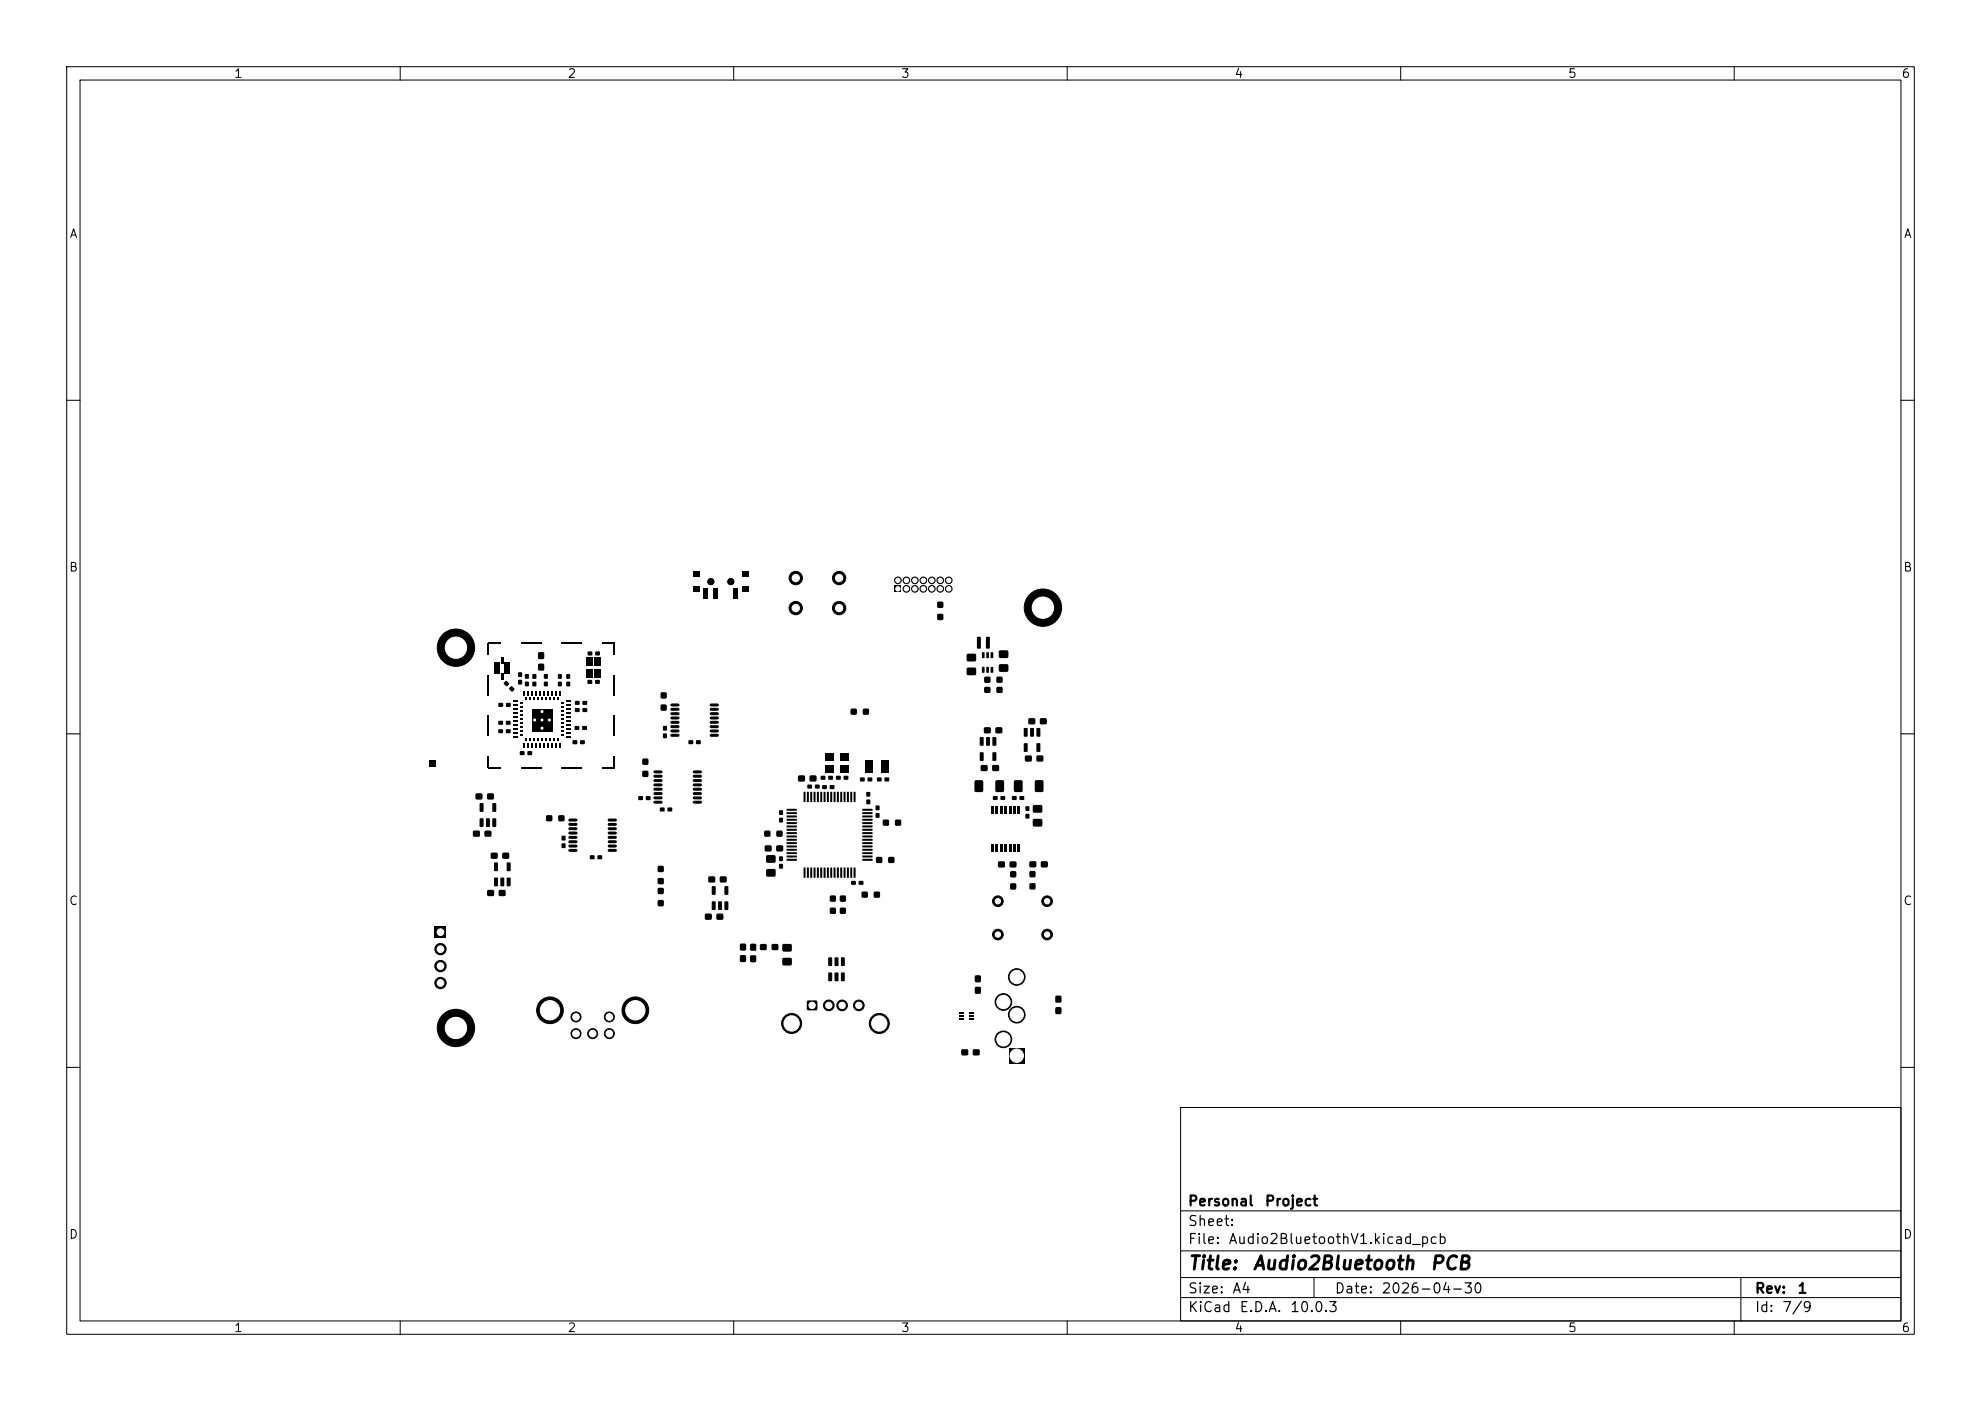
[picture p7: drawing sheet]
<svg xmlns="http://www.w3.org/2000/svg" width="297mm" height="210mm" viewBox="0 0 297 210" stroke-linecap="round" stroke-linejoin="round" font-family="sans-serif">
<defs><g id="words">
<g font-size="2">
<text x="178" y="190.8">Title:</text>
<text x="187.7" y="190.8">Audio2Bluetooth</text>
<text x="214.3" y="190.8">PCB</text>
</g>
<g font-size="1.5">
<text x="178" y="184.2">Sheet:</text>
<text x="178" y="181.2">Personal</text>
<text x="189.5" y="181.2">Project</text>
<text x="178" y="186.9">File:</text>
<text x="184.1" y="186.9">Audio2BluetoothV1.kicad_pcb</text>
<text x="178" y="197.1">KiCad</text>
<text x="178" y="194.3">Size:</text>
<text x="184.7" y="194.3">A4</text>
<text x="185.7" y="197.1">E.D.A.</text>
<text x="193.3" y="197.1">10.0.3</text>
<text x="200" y="194.3">Date:</text>
<text x="207" y="194.3">2026-04-30</text>
<text x="263" y="194.3">Rev:</text>
<text x="263" y="197.1">Id:</text>
<text x="267.1" y="197.1">7/9</text>
<text x="269.4" y="194.3">1</text>
</g>
<g font-size="1.3">
<text x="35" y="12">1</text>
<text x="85" y="12">2</text>
<text x="135" y="12">3</text>
<text x="185" y="12">4</text>
<text x="235" y="12">5</text>
<text x="285" y="12">6</text>
<text x="10.3" y="36">A</text>
<text x="285.4" y="36">A</text>
<text x="10.3" y="86">B</text>
<text x="285.3" y="86">B</text>
<text x="10.3" y="136">C</text>
<text x="285.3" y="136">C</text>
<text x="10.3" y="186">D</text>
<text x="285.3" y="186">D</text>
<text x="35" y="200">1</text>
<text x="85" y="200">2</text>
<text x="135" y="200">3</text>
<text x="185" y="200">4</text>
<text x="235" y="200">5</text>
<text x="285" y="200">6</text>
</g>
</g></defs>
<g fill="none" stroke="#000" stroke-width=".15">
<path d="M10 10h277v190h-277zM12 12h273v186h-273zM60 10v2M110 10v2M160 10v2M210 10v2M260 10v2M10 60h2M285 60h2M10 110h2M285 110h2M10 160h2"/>
<path d="M177 166h108v32h-108zM285 160h2M60 198v2M110 198v2M160 198v2M177 194.5h108M177 191.5h108M177 187.5h108M177 181.5h108M197 191.5v3M210 198v2M260 198v2"/>
<path d="M261 191.5v6.5"/>
</g>
<g fill="#000">
<path d="M73.1 96.4h.2v1.7h-.2zM74.2 99.4h.7v1.6h-.7zM73.1 96.2h1.9v.2h-1.9zM75.1 98.5h.4v1h-.4zM75.7 99.4h.7v1.6h-.7zM80.7 97.8h.8v.9h-.8zM88.1 97.7h.7v.5h-.7zM87.9 98.6h1v1.2h-1zM89.3 97.7h.6v.5h-.6zM89.2 98.6h1v1.2h-1zM92 96.4h.2v1.7h-.2zM90.3 96.2h1.9v.2h-1.9z"/>
<path d="M103.9 87.9h1v.8h-1zM103.9 85.7h1v.8h-1zM105.5 88.2h.7v1.5h-.7zM107 88.2h.7v1.5h-.7zM110 88.2h.7v1.5h-.7zM111.2 87.9h1v.8h-1zM111.2 85.7h1v.8h-1zM134.1 87.8h1v1h-1zM140.6 90.2h.8v.9h-.8zM140.6 92.1h.8v.8h-.8zM145 98.1h1.3v1h-1.3zM146.5 95.5l.4-.1 .1 .1 .1 1.6-.1 .1-.5-.1z"/>
<path d="M147.2 97.8h.4v.9l-.4-.1zM147.9 95.5l.4-.1 .1 .1v1.6l-.1 .1-.5-.1zM147.9 97.8h.4l-.1 .9-.3-.1zM148.5 97.8h.4v.9l-.4-.1zM149.8 97.5h1.3v1.1h-1.3zM149.8 99.6h1.3v1h-1.3zM64.4 113.9h1v1h-1zM71.3 119h1v.8h-1zM73.1 113.4h.2v1.7h-.2zM73.1 119h.9v.8h-.9zM73.1 115.1h1.9v.2h-1.9zM74.7 109.3h.7v.6h-.7z"/>
<path d="M74.7 108.1h.7v.5h-.7zM74.8 105.4h.6v.5h-.6zM75.1 101h.4v.9h-.4zM75.6 102.3l.3-.2 .4 .3v.2l-.4 .3-.4-.4zM75.9 109.3h.6v.6h-.6zM75.9 108.1h.6v.5h-.6zM75.9 105.4h.6v.5h-.6zM76.4 103.1l.3-.2 .4 .3v.2l-.4 .3-.4-.4zM77.1 105h.6v.2h-.6zM77.1 105.6h.6v.2h-.6zM77.1 106.2h.6v.2h-.6zM77.1 106.8h.6v.2h-.6z"/>
<path d="M77.1 107.4h.6v.2h-.6zM77.1 108h.6v.2h-.6zM77.1 108.6h.6v.2h-.6zM77.1 109.2h.6v.2h-.6zM77.1 109.8h.6v.2h-.6zM77.1 110.4h.6v.2h-.6zM77.7 101.9h.5v.7h-.5zM77.7 100.8h.5v.6h-.5zM78 105.3h.4v.2h-.4zM78 105.9h.4v.2h-.4zM78 106.5h.4v.2h-.4zM78 107.1h.4v.2h-.4z"/>
<path d="M78 107.7h.4v.2h-.4zM78 108.3h.4v.2h-.4zM78 108.9h.4v.2h-.4zM78 109.5h.4v.2h-.4zM78 110.1h.4v.2h-.4zM78.5 103.6h.2v.6h-.2zM78.5 111.4h.2v.6h-.2zM78 112.6h.6v.6h-.6zM78.8 104.5h.2v.4h-.2zM78.8 110.7h.2v.4h-.2zM78.7 102.2h.6v.6h-.6zM78.7 101.1h.6v.6h-.6z"/>
<path d="M79.1 103.6h.2v.6h-.2zM79.1 111.4h.2v.6h-.2zM79.4 110.7h.2v.4h-.2zM79.4 104.5h.2v.4h-.2zM79.7 103.6h.2v.6h-.2zM79.7 111.4h.2v.6h-.2zM79.8 106.3h3v3.3h-3zM79.1 112.6h.6v.6h-.6zM79.8 102.2h.6v.7h-.6zM79.8 101.1h.6v.6h-.6zM80 104.5h.2v.4h-.2zM80 110.7h.2v.4h-.2z"/>
<path d="M80.3 103.6h.2v.6h-.2zM80.3 111.4h.2v.6h-.2zM80.6 104.5h.2v.4h-.2zM80.6 110.7h.2v.4h-.2zM80.9 103.6h.2v.6h-.2zM80.9 111.4h.2v.6h-.2zM80.7 99.5h.8v1h-.8zM81.2 104.5h.2v.4h-.2zM81.2 110.7h.2v.4h-.2zM81.5 103.6h.2v.6h-.2zM81.5 111.4h.2v.6h-.2zM81.6 102.2h.5v.6h-.5z"/>
<path d="M81.6 101.1h.5v.6h-.5zM81.8 104.5h.2v.4h-.2zM81.8 110.7h.2v.4h-.2zM82.1 103.6h.2v.6h-.2zM82.1 111.4h.2v.6h-.2zM82.4 104.5h.2v.4h-.2zM82.4 110.7h.2v.4h-.2zM82.7 103.6h.2v.6h-.2zM82.7 111.4h.2v.6h-.2zM83 110.7h.2v.4h-.2zM83 104.5h.2v.4h-.2zM83.3 103.6h.2v.6h-.2z"/>
<path d="M83.3 111.4h.2v.6h-.2zM83.6 104.5h.2v.4h-.2zM83.6 110.7h.2v.4h-.2zM83.7 102.2h.5v.7h-.5zM83.7 101.1h.5v.6h-.5zM83.9 103.6h.2v.6h-.2zM83.9 111.4h.2v.6h-.2zM84.2 110.1h.4v.2h-.4zM84.2 109.5h.4v.2h-.4zM84.2 108.9h.4v.2h-.4zM84.2 108.3h.4v.2h-.4zM84.2 107.7h.4v.2h-.4z"/>
<path d="M84.2 107.1h.4v.2h-.4zM84.2 106.5h.4v.2h-.4zM84.2 105.9h.4v.2h-.4zM84.2 105.3h.4v.2h-.4zM84.9 110.4h.6v.2h-.6zM84.9 109.8h.6v.2h-.6zM84.9 109.2h.6v.2h-.6zM84.9 108.6h.6v.2h-.6zM84.9 108h.6v.2h-.6zM84.9 107.4h.6v.2h-.6zM84.9 106.8h.6v.2h-.6zM84.9 106.2h.6v.2h-.6z"/>
<path d="M84.9 105.6h.6v.2h-.6zM84.9 105h.6v.2h-.6zM84.9 102.2h.6v.7h-.6zM84.9 101.1h.6v.6h-.6zM85.9 111h.6v.5h-.6zM86.2 108.9h.6v.5h-.6zM86.2 106.2h.7v.5h-.7zM86.2 105.1h.7v.5h-.7zM87 111h.6v.5h-.6zM87.3 108.9h.7v.5h-.7zM87.4 106.2h.6v.5h-.6zM87.4 105.1h.6v.5h-.6z"/>
<path d="M88.1 101.9h.7v.6h-.7zM87.9 100.3h1v1.2h-1zM89.2 101.9h.7v.6h-.7zM89.2 100.3h1v1.2h-1zM92 113.4h.2v1.7h-.2zM90.3 115.1h1.9v.2h-1.9zM95.7 119.4h.7v.5h-.7zM96.3 115.6h.9v.8h-.9zM96.3 113.8h.9v.8h-.9zM96.9 119.4h.6v.5h-.6zM99.1 105.7h.8v.8h-.8zM99.1 103.8h.8v.9h-.8z"/>
<path d="M99.4 108.8h.6v.7h-.6zM99.4 110h.6v.6h-.6zM103.3 111h.6v.5h-.6zM104.4 111h.6v.5h-.6zM120.5 118.7l.3 .1-.1 1.4h-.2zM119.7 116.3h.9v.8h-.9zM121 118.7l.3 .1-.1 1.4h-.2zM121.5 118.7l.3 .1-.1 1.4h-.2zM121.1 117.6h.6v.6h-.6zM122 118.7l.3 .1-.1 1.4h-.2zM121.4 116.3h1v.8h-1zM122.5 118.7l.3 .1-.1 1.4h-.2z"/>
<path d="M122.2 117.6h.7v.6h-.7zM123 118.7l.3 .1-.1 1.4h-.2zM123.3 117.7h.6v.5h-.6zM123.7 113h1.3v1.1h-1.3zM123.7 114.8h1.3v1.1h-1.3zM123.5 118.7l.3 .1-.1 1.4h-.2zM123.1 116.3h.6v.6h-.6zM124 118.7l.3 .1-.1 1.4h-.2zM124.4 117.7h.7v.5h-.7zM124.5 118.7l.3 .1-.1 1.4h-.2zM124.2 116.3h.6v.6h-.6zM125 118.7l.3 .1-.1 1.4h-.2z"/>
<path d="M125.5 118.7l.3 .1-.1 1.4h-.2zM126 113h1.3v1.1h-1.3zM126 114.8h1.3v1.1h-1.3zM125.4 116.3h.6v.6h-.6zM126 118.7l.3 .1-.1 1.4h-.2zM126.5 118.7l.3 .1-.1 1.4h-.2zM127 118.7l.3 .1-.1 1.4h-.2zM126.5 116.3h.7v.6h-.7zM127.5 118.7l.3 .1-.1 1.4h-.2zM128 118.7l.3 .1-.1 1.4h-.2zM127.6 106.3h.8v.8h-.8zM129 116.6h.6v.5h-.6z"/>
<path d="M129.7 114h1.1v1.9h-1.1zM129.9 118.7h.5v.7h-.5zM129.4 106.3h.8v.8h-.8zM130.1 116.6h.6v.5h-.6zM132.2 114h1.1v1.9h-1.1zM131.5 116.6h.6v.5h-.6zM132.6 116.6h.7v.5h-.7zM145 100.1h1.3v1.1h-1.3zM147.2 100h.4v.9l-.4-.1zM146.9 110.5h.4l.2 .1v1l-.1 .2-.5-.1zM146.9 112.8l.4-.1 .2 .1v1.1l-.1 .2-.5-.1zM146.2 117h1.1v1.7h-1.1z"/>
<path d="M147.6 101.5h.8v.8h-.8zM147.9 100h.4l-.1 .9-.3-.1zM147.1 114.7h.9v.8h-.9zM147.9 110.5h.4l.1 .1v1l-.1 .2-.5-.1zM147.6 103h.8v.8h-.8zM147.6 109.1h.9v.8h-.9zM148.5 100h.4v.9l-.4-.1zM148.9 119.4h.6v.5h-.6zM148.8 110.5h.4l.2 .1v1l-.1 .2-.5-.1zM148.8 112.8l.4-.1 .2 .1v1.1l-.1 .2-.5-.1zM149.4 101.5h.9v.8h-.9zM148.8 114.7h.9v.8h-.9z"/>
<path d="M150 119.4h.7v.5h-.7zM149.3 109.1h.9v.8h-.9zM149.4 103h.9v.8h-.9zM149.3 117h1.2v1.7h-1.2zM152.1 117h1.2v1.7h-1.2zM151.7 119.4h.7v.5h-.7zM152.9 119.4h.6v.5h-.6zM153.5 109.2l.4-.1 .2 .1v1.1l-.1 .1-.5-.1zM153.5 111.4h.4l.2 .1v1.1l-.1 .1-.5-.1zM153.7 113.3h.9v.8h-.9zM154.5 109.2l.4-.1 .1 .1v1.1l-.1 .1-.5-.1zM155.2 117h1.2v1.7h-1.2z"/>
<path d="M154.2 107.7h1v.8h-1zM155.4 109.2l.4-.1 .2 .1v1.1l-.1 .1-.5-.1zM155.4 111.4h.4l.2 .1v1.1l-.1 .1-.5-.1zM155.4 113.3h1v.8h-1zM156 107.7h.9v.8h-.9zM71 124.6h.9v.8h-.9zM71.9 122.7l.5-.1 .1 .1v1.1l-.1 .2-.5-.1zM71.9 120.4h.5l.1 .1v1l-.1 .2-.5-.1zM72.9 122.7l.4-.1 .1 .1 .1 1.1-.1 .2-.5-.1zM72.7 124.6h.9v.8h-.9zM73.8 122.7l.5-.1 .1 .1v1.1l-.1 .2-.5-.1zM73.8 120.4h.5l.1 .1v1l-.1 .2-.5-.1z"/>
<path d="M73.1 133.5h.9v.8h-.9zM74.1 131.6l.4-.1 .1 .1 .1 1.1-.1 .2-.5-.1zM74.1 129.3h.4l.1 .1 .1 1-.1 .2-.5-.1zM73.6 127.9h1v.8h-1zM75.1 131.6l.4-.1 .1 .1v1.1l-.1 .2-.5-.1zM74.8 133.5h.9v.8h-.9zM76 131.6l.4-.1 .1 .1 .1 1.1-.1 .2-.5-.1zM76 129.3h.4l.1 .1 .1 1-.1 .2-.5-.1zM75.4 127.9h.9v.8h-.9zM81.9 122.3h.9v.8h-.9zM83.7 122.3h.9v.8h-.9zM84.2 125.3h.6v.7h-.6z"/>
<path d="M84.2 126.4h.6v.7h-.6zM88.5 128.2h.6v.6h-.6zM89.6 128.2h.6v.6h-.6zM98.7 131.7h.8v.8h-.8zM98.7 129.8h.8v.9h-.8zM98.7 135h.8v.8h-.8zM98.7 133.1h.8v.9h-.8zM99 121.1h.6v.5h-.6zM100.1 121.1h.6v.5h-.6zM105.7 137h1v.8h-1zM106.2 131.4h1v.8h-1zM106.7 135.1h.4l.2 .1v1.1l-.1 .1-.5-.1z"/>
<path d="M106.7 132.9l.4-.1 .2 .1v1.1l-.1 .1h-.5zM107.5 137h.9v.8h-.9zM107.7 135.1h.4l.1 .1v1.1v.1l-.5-.1zM108 131.4h.9v.8h-.9zM108.6 135.1h.4l.2 .1v1.1l-.1 .1-.5-.1zM108.6 132.9l.4-.1 .2 .1v1.1l-.1 .1h-.5zM114.6 124.6h.9v.8h-.9zM114.7 126.8h.9v.8h-.9zM114.9 128.2h1.3v1.1h-1.3zM114.9 130.3h1.3v1h-1.3zM116.4 124.6h.9v.8h-.9zM116.8 128.4h.6v.6h-.6z"/>
<path d="M116.8 129.5h.6v.7h-.6zM116.8 121.5h.6v.6h-.6zM116.8 122.6h.6v.7h-.6zM116.4 126.8h1v.8h-1zM117.9 121.3l1.5-.1 .1 .3h-1.5zM117.9 121.8l1.5-.1 .1 .3h-1.5zM117.9 122.3l1.5-.1 .1 .3h-1.5zM117.9 122.8l1.5-.1 .1 .3h-1.5zM117.9 123.3l1.5-.1 .1 .3h-1.5zM117.9 123.8l1.5-.1 .1 .3h-1.5zM117.9 124.3l1.5-.1 .1 .3h-1.5zM117.9 124.8l1.5-.1 .1 .3h-1.5z"/>
<path d="M117.9 125.3l1.5-.1 .1 .3h-1.5zM117.9 125.8l1.5-.1 .1 .3h-1.5zM117.9 126.3l1.5-.1 .1 .3h-1.5zM117.9 126.8l1.5-.1 .1 .3h-1.5zM117.9 127.3l1.5-.1 .1 .3h-1.5zM117.9 127.8l1.5-.1 .1 .3h-1.5zM117.9 128.3l1.5-.1 .1 .3h-1.5zM117.9 128.8l1.5-.1 .1 .3h-1.5zM120.5 130.1h.3l-.1 1.5-.2-.1zM121 130.1h.3l-.1 1.5-.2-.1zM121.5 130.1h.3l-.1 1.5-.2-.1zM122 130.1h.3l-.1 1.5-.2-.1z"/>
<path d="M122.5 130.1h.3l-.1 1.5-.2-.1zM123 130.1h.3l-.1 1.5-.2-.1zM123.5 130.1h.3l-.1 1.5-.2-.1zM124 130.1h.3l-.1 1.5-.2-.1zM124.5 130.1h.3l-.1 1.5-.2-.1zM124.5 134.3h.8v.8h-.8zM124.5 136.1h.8v.8h-.8zM125 130.1h.3l-.1 1.5-.2-.1zM125.5 130.1h.3l-.1 1.5-.2-.1zM126 130.1h.3l-.1 1.5-.2-.1zM126 134.3h.8v.8h-.8zM126 136.1h.8v.8h-.8z"/>
<path d="M126.5 130.1h.3l-.1 1.5-.2-.1zM127 130.1h.3l-.1 1.5-.2-.1zM127.6 132.1h.7v.5h-.7zM127.5 130.1h.3l-.1 1.5-.2-.1zM128 130.1h.3l-.1 1.5-.2-.1zM128.8 132.1h.6v.5h-.6zM129.2 133.7h.9v.8h-.9zM129.9 119.9h.5v.6h-.5zM129.3 128.8l1.4-.1 .1 .3h-1.5zM129.3 128.3l1.4-.1 .1 .3h-1.5zM129.3 127.8l1.4-.1 .1 .3h-1.5zM129.3 127.3l1.4-.1 .1 .3h-1.5z"/>
<path d="M129.3 126.8l1.4-.1 .1 .3h-1.5zM129.3 126.3l1.4-.1 .1 .3h-1.5zM129.3 125.8l1.4-.1 .1 .3h-1.5zM129.3 125.3l1.4-.1 .1 .3h-1.5zM129.3 124.8l1.4-.1 .1 .3h-1.5zM129.3 124.3l1.4-.1 .1 .3h-1.5zM129.3 123.8l1.4-.1 .1 .3h-1.5zM129.3 123.3l1.4-.1 .1 .3h-1.5zM129.3 122.8l1.4-.1 .1 .3h-1.5zM129.3 122.3l1.4-.1 .1 .3h-1.5zM129.3 121.8l1.4-.1 .1 .3h-1.5zM129.3 121.3l1.4-.1 .1 .3h-1.5z"/>
<path d="M131.1 133.7h.8v.8h-.8zM131.4 128.5h.8v.8h-.8zM131.3 121.9h.5v.7h-.5zM131.3 120.8h.5v.6h-.5zM133.2 128.5h.8v.8h-.8zM132.4 122.9h.8v.8h-.8zM134.2 122.9h.9v.8h-.9zM148.7 120.8h.3v1.2h-.3zM148.7 126.6h.3v1.1h-.3zM149.3 120.8h.3v1.2h-.3zM149.3 126.6h.3v1.1h-.3zM149.7 129.2h.9v.8h-.9z"/>
<path d="M150 120.8h.3v1.2h-.3zM150 126.6h.3v1.1h-.3zM150.6 120.8h.3v1.2h-.3zM150.6 126.6h.3v1.1h-.3zM151.3 120.8h.3v1.2h-.3zM151.3 126.6h.3v1.1h-.3zM151.4 129.2h.9v.8h-.9zM151.9 120.8h.3v1.2h-.3zM151.9 126.6h.3v1.1h-.3zM151.5 130.6h.8v.9h-.8zM151.5 132.5h.8v.8h-.8zM152.6 120.8h.3v1.2h-.3z"/>
<path d="M152.6 126.6h.3v1.1h-.3zM153.8 122h.5v.7h-.5zM153.8 120.9h.5v.6h-.5zM154.4 130.6h.8v.9h-.8zM154.4 132.4h.8v.9h-.8zM154.4 129.2h.9v.8h-.9zM154.9 120.7h1.3v1.1h-1.3zM154.9 122.8h1.3v1h-1.3zM156.1 129.2h.9v.8h-.9zM65.2 138.9h1.7v1.7h-1.7zM111 143.2h.8v1h-.8zM111 141.5h.8v.9h-.8z"/>
<path d="M112.5 143.2h.8v1h-.8zM112.5 141.5h.8v1h-.8zM114 141.6h.9v.8h-.9zM115.7 141.6h.9v.8h-.9zM117.3 143.6h1.3v1.1h-1.3zM117.3 141.6h1.3v1h-1.3zM121 150h1.5v1.4h-1.5zM124.2 145.8h.4l.2 .1v1l-.1 .2-.5-.1zM124.2 143.5h.4l.2 .1v1.1l-.1 .1-.5-.1zM125.2 145.8h.4l.1 .1v1l-.1 .2-.5-.1zM125.2 143.5h.4l.1 .1v1.1l-.1 .1-.5-.1zM126.1 145.8h.4l.2 .1v1l-.1 .2-.5-.1z"/>
<path d="M126.1 143.5h.4l.2 .1v1.1l-.1 .1-.5-.1zM144.2 157.3h.9v.8h-.9zM143.8 151.7h.6v.2h-.6zM143.8 152.2h.6v.2h-.6zM143.8 152.7h.6v.2h-.6zM145.9 157.3h.9v.8h-.9zM145.3 152.7h.6v.2h-.6zM145.3 152.2h.6v.2h-.6zM145.3 151.7h.6v.2h-.6zM146.2 148h.8v.9h-.8zM146.2 146.3h.8v.9h-.8zM151.3 157.1h2.3v2.3h-2.3z"/>
<path d="M158.3 149.3h.8v.9h-.8zM158.3 151h.8v1h-.8z"/>
</g>
<g fill="#000" stroke="#000" stroke-width=".15">
<circle cx="68.4" cy="97.1" r="2.8"/>
<circle cx="106.6" cy="87.2" r=".45"/>
<circle cx="109.6" cy="87.2" r=".45"/>
<circle cx="119.3" cy="86.6" r="1"/>
<circle cx="119.3" cy="91.1" r="1"/>
<circle cx="125.8" cy="86.6" r="1"/>
<circle cx="125.8" cy="91.1" r="1"/>
<circle cx="134.6" cy="87" r=".5"/>
<circle cx="135.9" cy="88.3" r=".5"/>
<circle cx="135.9" cy="87" r=".5"/>
<circle cx="137.2" cy="87" r=".5"/>
<circle cx="137.2" cy="88.3" r=".5"/>
<circle cx="138.4" cy="87" r=".5"/>
<circle cx="138.4" cy="88.3" r=".5"/>
<circle cx="139.7" cy="88.3" r=".5"/>
<circle cx="139.7" cy="87" r=".5"/>
<circle cx="141" cy="88.3" r=".5"/>
<circle cx="141" cy="87" r=".5"/>
<circle cx="142.2" cy="87" r=".5"/>
<circle cx="142.2" cy="88.3" r=".5"/>
<circle cx="156.4" cy="91.1" r="2.8"/>
<circle cx="80.2" cy="107.9" r=".25"/>
<circle cx="81.3" cy="109.2" r=".25"/>
<circle cx="81.3" cy="106.7" r=".25"/>
<circle cx="81.3" cy="107.9" r=".25"/>
<circle cx="82.4" cy="107.9" r=".25"/>
<circle cx="149.6" cy="135.1" r=".8"/>
<circle cx="157" cy="135.1" r=".8"/>
<circle cx="66" cy="142.3" r=".85"/>
<circle cx="66" cy="147.4" r=".85"/>
<circle cx="66" cy="144.8" r=".85"/>
<circle cx="68.4" cy="154.1" r="2.8"/>
<circle cx="82.5" cy="151.4" r="2"/>
<circle cx="86.4" cy="152.4" r=".75"/>
<circle cx="86.4" cy="154.9" r=".75"/>
<circle cx="88.9" cy="154.9" r=".75"/>
<circle cx="91.4" cy="152.4" r=".75"/>
<circle cx="91.4" cy="154.9" r=".75"/>
<circle cx="95.3" cy="151.4" r="2"/>
<circle cx="118.7" cy="153.4" r="1.5"/>
<circle cx="124.3" cy="150.7" r=".8"/>
<circle cx="126.3" cy="150.7" r=".8"/>
<circle cx="128.8" cy="150.7" r=".8"/>
<circle cx="131.8" cy="153.4" r="1.5"/>
<circle cx="149.6" cy="140.1" r=".8"/>
<circle cx="150.4" cy="155.8" r="1.25"/>
<circle cx="150.4" cy="150.2" r="1.25"/>
<circle cx="152.4" cy="146.4" r="1.25"/>
<circle cx="152.4" cy="152.1" r="1.25"/>
<circle cx="157" cy="140.1" r=".8"/>
</g>
<g fill="none" stroke="#000" stroke-width=".45">
<path d="M98.2 119.6h.9M98.2 119h.9M98.2 118.3h.9M98.2 117.7h.9M98.2 117h.9M98.2 116.4h.9M98.2 115.7h.9M100.7 110.2h1M100.7 109.6h1M100.7 108.9h1M100.7 108.3h1M100.7 107.6h1"/>
<path d="M100.7 107h1M100.7 106.3h1M100.7 105.7h1M104.1 119.6h.9M104.1 119h.9M104.1 118.3h.9M104.1 117.7h.9M104.1 117h.9M104.1 116.4h.9M104.1 115.7h.9M106.6 110.2h1M106.6 109.6h1"/>
<path d="M106.6 108.9h1M106.6 108.3h1M106.6 107.6h1M106.6 107h1M106.6 106.3h1M106.6 105.7h1M85.4 127.5h1M85.4 126.8h1M85.4 126.2h1M85.4 125.5h1M85.4 124.9h1M85.4 124.2h1"/>
<path d="M85.4 123.6h1M85.4 122.9h1M91.3 127.5h1M91.3 126.8h1M91.3 126.2h1M91.3 125.5h1M91.3 124.9h1M91.3 124.2h1M91.3 123.6h1M91.3 122.9h1M98.2 120.3h.9M104.1 120.3h.9"/>
</g>
<path d="M78.1 96.3h3M84.2 96.3h2.9M73.2 101.2v3M73.2 107.2v3M78.1 115.2h3M84.2 115.2h2.9M92.1 101.2v3M92.1 107.2v3" fill="none" stroke="#000" stroke-width=".2"/>
<g fill="#fff" stroke="#fff" stroke-width=".15">
<circle cx="149.6" cy="135.1" r=".4"/>
<circle cx="149.6" cy="140.1" r=".4"/>
<circle cx="86.4" cy="154.9" r=".5"/>
<circle cx="91.4" cy="154.9" r=".5"/>
<circle cx="88.9" cy="154.9" r=".5"/>
<circle cx="86.4" cy="152.4" r=".5"/>
<circle cx="91.4" cy="152.4" r=".5"/>
<circle cx="95.3" cy="151.4" r="1.45"/>
<circle cx="82.5" cy="151.4" r="1.45"/>
<circle cx="156.4" cy="91.1" r="1.6"/>
<circle cx="152.4" cy="158.2" r="1"/>
<circle cx="150.4" cy="155.8" r="1"/>
<circle cx="152.4" cy="152.1" r="1"/>
<circle cx="150.4" cy="150.2" r="1"/>
<circle cx="152.4" cy="146.4" r="1"/>
<circle cx="68.4" cy="97.1" r="1.6"/>
<circle cx="157" cy="135.1" r=".4"/>
<circle cx="157" cy="140.1" r=".4"/>
<circle cx="121.8" cy="150.7" r=".47"/>
<circle cx="124.3" cy="150.7" r=".47"/>
<circle cx="126.3" cy="150.7" r=".47"/>
<circle cx="128.8" cy="150.7" r=".47"/>
<circle cx="118.7" cy="153.4" r="1.15"/>
<circle cx="131.8" cy="153.4" r="1.15"/>
<circle cx="119.3" cy="86.6" r=".55"/>
<circle cx="125.8" cy="86.6" r=".55"/>
<circle cx="119.3" cy="91.2" r=".55"/>
<circle cx="125.8" cy="91.2" r=".55"/>
<circle cx="68.4" cy="154.1" r="1.6"/>
<circle cx="66" cy="139.7" r=".5"/>
<circle cx="66" cy="142.3" r=".5"/>
<circle cx="66" cy="144.8" r=".5"/>
<circle cx="66" cy="147.4" r=".5"/>
<circle cx="81.3" cy="106.7" r=".15"/>
<circle cx="82.4" cy="107.9" r=".15"/>
<circle cx="81.3" cy="107.9" r=".15"/>
<circle cx="80.2" cy="107.9" r=".15"/>
<circle cx="81.3" cy="109.2" r=".15"/>
<circle cx="134.6" cy="88.3" r=".33"/>
<circle cx="134.6" cy="87" r=".33"/>
<circle cx="135.9" cy="88.3" r=".33"/>
<circle cx="135.9" cy="87" r=".33"/>
<circle cx="137.2" cy="88.3" r=".33"/>
<circle cx="137.2" cy="87" r=".33"/>
<circle cx="138.4" cy="88.3" r=".33"/>
<circle cx="138.4" cy="87" r=".33"/>
<circle cx="139.7" cy="88.3" r=".33"/>
<circle cx="139.7" cy="87" r=".33"/>
<circle cx="141" cy="88.3" r=".33"/>
<circle cx="141" cy="87" r=".33"/>
<circle cx="142.2" cy="88.3" r=".33"/>
<circle cx="142.2" cy="87" r=".33"/>
</g>
<use href="#words"/>
</svg>
